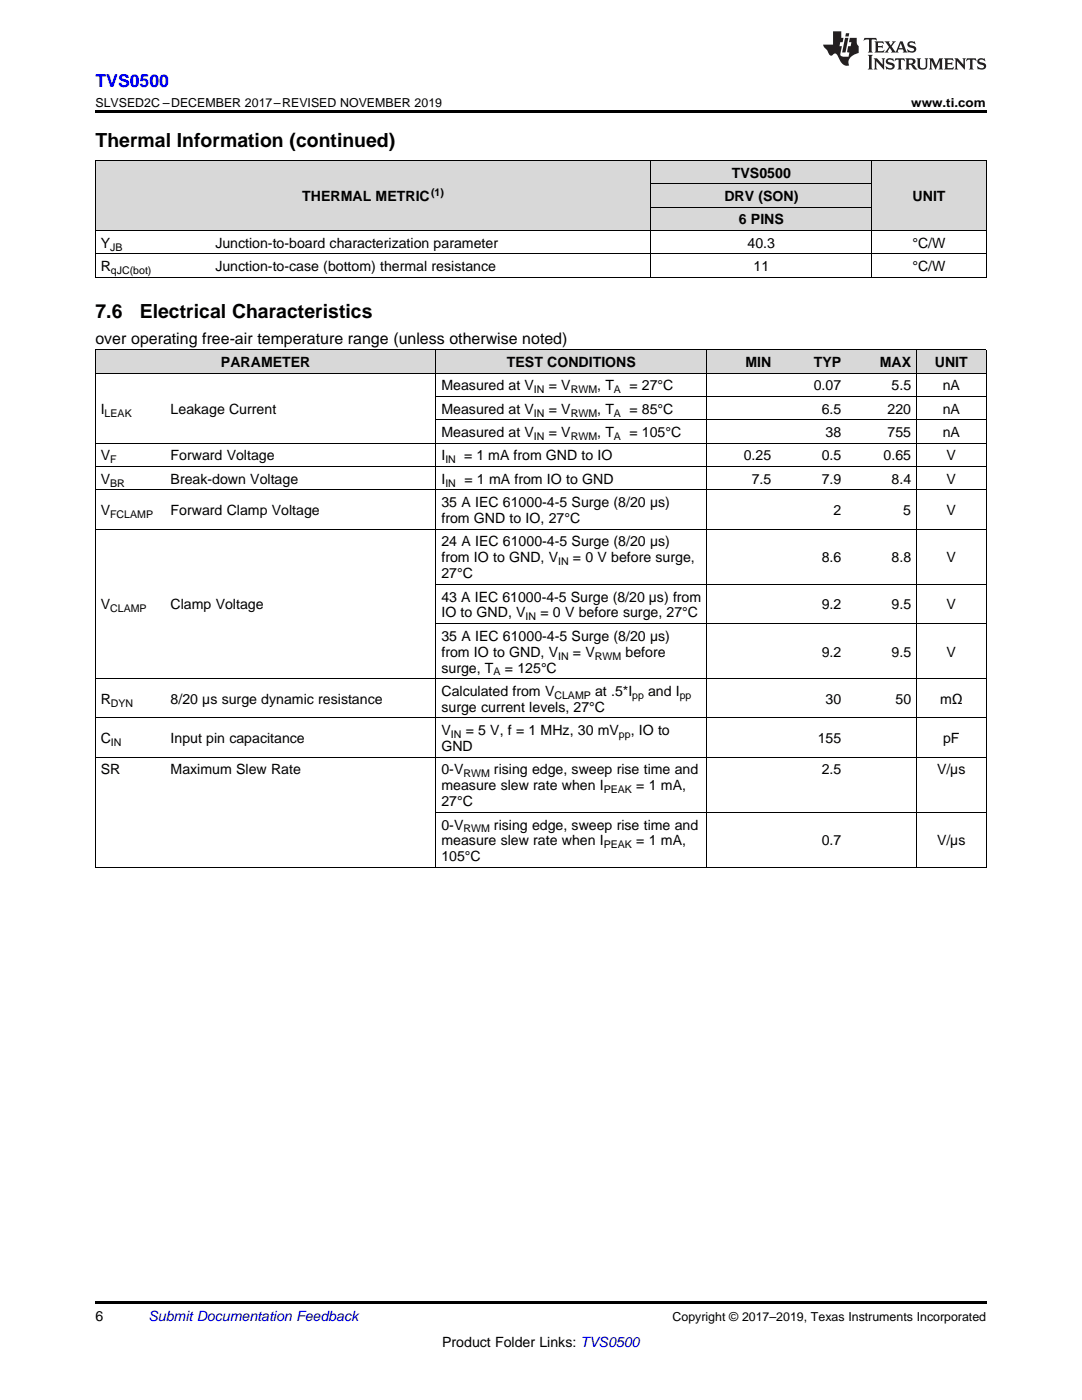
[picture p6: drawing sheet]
<svg xmlns="http://www.w3.org/2000/svg" width="216mm" height="279mm" viewBox="0 0 216 279" stroke-linecap="round" stroke-linejoin="round" font-family="sans-serif">
<defs><g id="words">
<g font-size="3.9">
<text x="19" y="29.3">Thermal Information (continued)</text>
<text x="19" y="63.5">7.6</text>
<text x="27.9" y="63.5">Electrical Characteristics</text>
</g>
<text font-size="3.5" fill="#00f" x="19" y="17.3">TVS0500</text>
<text font-size="3.2" x="19" y="68.6">over operating free-air temperature range (unless otherwise noted)</text>
<g font-size="2.8">
<text x="146" y="35.5">TVS0500</text>
<text x="60.3" y="40.1">THERMAL METRIC</text>
<text x="144.5" y="40.1">DRV (SON)</text>
<text x="182.1" y="40.1">UNIT</text>
<text x="147.4" y="44.8">6 PINS</text>
<text x="20.1" y="49.5">Y</text>
<text x="43" y="49.5">Junction-to-board characterization parameter</text>
<text x="149.2" y="49.5">40.3</text>
<text x="182.1" y="49.5">°C/W</text>
<text x="20.1" y="54.1">R</text>
<text x="43" y="54.1">Junction-to-case (bottom) thermal resistance</text>
<text x="150.4" y="54.1">11</text>
<text x="182.1" y="54.1">°C/W</text>
<text x="44.1" y="73.3">PARAMETER</text>
<text x="88.1" y="77.9">Measured at V</text>
<text x="101.1" y="73.3">TEST CONDITIONS</text>
<text x="109.5" y="77.9">= V</text>
<text x="119.2" y="77.9">, T</text>
<text x="125.6" y="77.9">= 27°C</text>
<text x="148.7" y="73.3">MIN</text>
<text x="162.4" y="73.3">TYP</text>
<text x="162.4" y="77.9">0.07</text>
<text x="175.5" y="73.3">MAX</text>
<text x="177.9" y="77.9">5.5</text>
<text x="186.5" y="73.3">UNIT</text>
<text x="188.1" y="77.9">nA</text>
<text x="20.1" y="82.6">I</text>
<text x="34" y="82.6">Leakage Current</text>
<text x="88.1" y="82.6">Measured at V</text>
<text x="109.5" y="82.6">= V</text>
<text x="119.2" y="82.6">, T</text>
<text x="125.6" y="82.6">= 85°C</text>
<text x="164" y="82.6">6.5</text>
<text x="177.1" y="82.6">220</text>
<text x="188.1" y="82.6">nA</text>
<text x="88.1" y="87.2">Measured at V</text>
<text x="109.5" y="87.2">= V</text>
<text x="119.2" y="87.2">, T</text>
<text x="125.6" y="87.2">= 105°C</text>
<text x="164.7" y="87.2">38</text>
<text x="177.1" y="87.2">755</text>
<text x="188.1" y="87.2">nA</text>
<text x="20.1" y="91.9">V</text>
<text x="34" y="91.9">Forward Voltage</text>
<text x="88.1" y="91.9">I</text>
<text x="92.6" y="91.9">= 1 mA from GND to IO</text>
<text x="148.4" y="91.9">0.25</text>
<text x="164" y="91.9">0.5</text>
<text x="176.3" y="91.9">0.65</text>
<text x="188.9" y="91.9">V</text>
<text x="20.1" y="96.6">V</text>
<text x="34" y="96.6">Break-down Voltage</text>
<text x="88.1" y="96.6">I</text>
<text x="88.1" y="101.2">35 A IEC 61000-4-5 Surge (8/20 µs)</text>
<text x="92.7" y="96.6">= 1 mA from IO to GND</text>
<text x="150" y="96.6">7.5</text>
<text x="164" y="96.6">7.9</text>
<text x="177.9" y="96.6">8.4</text>
<text x="188.9" y="96.6">V</text>
<text x="20.1" y="102.8">V</text>
<text x="34" y="102.8">Forward Clamp Voltage</text>
<text x="88.1" y="104.4">from GND to IO, 27°C</text>
<text x="166.3" y="102.8">2</text>
<text x="180.2" y="102.8">5</text>
<text x="188.9" y="102.8">V</text>
<text x="88.1" y="109">24 A IEC 61000-4-5 Surge (8/20 µs)</text>
<text x="88.1" y="112.2">from IO to GND, V</text>
<text x="114.3" y="112.2">= 0 V before surge,</text>
<text x="164" y="112.2">8.6</text>
<text x="177.9" y="112.2">8.8</text>
<text x="188.9" y="112.2">V</text>
<text x="88.1" y="115.4">27°C</text>
<text x="20.1" y="121.6">V</text>
<text x="34" y="121.6">Clamp Voltage</text>
<text x="88.1" y="120.1">43 A IEC 61000-4-5 Surge (8/20 µs) from</text>
<text x="88.1" y="123.2">IO to GND, V</text>
<text x="107.8" y="123.2">= 0 V before surge, 27°C</text>
<text x="164" y="121.6">9.2</text>
<text x="177.9" y="121.6">9.5</text>
<text x="188.9" y="121.6">V</text>
<text x="88.1" y="127.9">35 A IEC 61000-4-5 Surge (8/20 µs)</text>
<text x="88.1" y="131.1">from IO to GND, V</text>
<text x="114.3" y="131.1">= V</text>
<text x="124.8" y="131.1">before</text>
<text x="164" y="131.1">9.2</text>
<text x="177.9" y="131.1">9.5</text>
<text x="188.9" y="131.1">V</text>
<text x="88.1" y="134.2">surge, T</text>
<text x="100.8" y="134.2">= 125°C</text>
<text x="20.1" y="140.5">R</text>
<text x="34" y="140.5">8/20 µs surge dynamic resistance</text>
<text x="88.1" y="138.9">Calculated from V</text>
<text x="88.1" y="142.1">surge current levels, 27°C</text>
<text x="118.7" y="138.9">at .5*I</text>
<text x="129.3" y="138.9">and I</text>
<text x="164.7" y="140.5">30</text>
<text x="178.7" y="140.5">50</text>
<text x="187.6" y="140.5">mΩ</text>
<text x="20.1" y="148.3">C</text>
<text x="34" y="148.3">Input pin capacitance</text>
<text x="88.1" y="146.7">V</text>
<text x="88.1" y="149.9">GND</text>
<text x="92.9" y="146.7">= 5 V, f = 1 MHz, 30 mV</text>
<text x="125.9" y="146.7">, IO to</text>
<text x="163.2" y="148.3">155</text>
<text x="188.2" y="148.3">pF</text>
<text x="20.1" y="154.6">SR</text>
<text x="34" y="154.6">Maximum Slew Rate</text>
<text x="88.1" y="154.6">0-V</text>
<text x="98.6" y="154.6">rising edge, sweep rise time and</text>
<text x="164" y="154.6">2.5</text>
<text x="187" y="154.6">V/µs</text>
<text x="88.1" y="157.7">measure slew rate when I</text>
<text x="88.1" y="160.9">27°C</text>
<text x="127" y="157.7">= 1 mA,</text>
<text x="88.1" y="165.6">0-V</text>
<text x="98.6" y="165.6">rising edge, sweep rise time and</text>
<text x="88.1" y="168.7">measure slew rate when I</text>
<text x="88.1" y="171.9">105°C</text>
<text x="127" y="168.7">= 1 mA,</text>
<text x="164" y="168.7">0.7</text>
<text x="187" y="168.7">V/µs</text>
<text x="19" y="263.6">6</text>
<text x="88.2" y="268.9">Product Folder Links: TVS0500</text>
</g>
<text font-size="2.8" fill="#0000c8" x="29.6" y="263.6">Submit Documentation Feedback</text>
<g font-size="2.5">
<text x="19" y="21.4">SLVSED2C –DECEMBER 2017–REVISED NOVEMBER 2019</text>
<text x="181.8" y="21.4">www.ti.com</text>
<text x="134.2" y="263.6">Copyright © 2017–2019, Texas Instruments Incorporated</text>
</g>
<g font-size="2.1">
<text x="86" y="39">(1)</text>
<text x="22" y="50">JB</text>
<text x="22.1" y="54.7">qJC(bot)</text>
<text x="20.9" y="83.1">LEAK</text>
<text x="106.5" y="78.5">IN</text>
<text x="106.5" y="83.1">IN</text>
<text x="113.9" y="78.5">RWM</text>
<text x="113.9" y="83.1">RWM</text>
<text x="122.5" y="78.5">A</text>
<text x="122.5" y="83.1">A</text>
<text x="106.5" y="87.8">IN</text>
<text x="113.9" y="87.8">RWM</text>
<text x="122.5" y="87.8">A</text>
<text x="22" y="92.5">F</text>
<text x="88.9" y="92.5">IN</text>
<text x="22" y="97.1">BR</text>
<text x="88.9" y="97.1">IN</text>
<text x="22" y="103.4">FCLAMP</text>
<text x="111.4" y="112.8">IN</text>
<text x="22" y="122.2">CLAMP</text>
<text x="104.9" y="123.8">IN</text>
<text x="111.4" y="131.6">IN</text>
<text x="118.7" y="131.6">RWM</text>
<text x="98.5" y="134.8">A</text>
<text x="22.1" y="141">DYN</text>
<text x="110.6" y="139.5">CLAMP</text>
<text x="126.1" y="139.5">pp</text>
<text x="135.6" y="139.5">pp</text>
<text x="22.1" y="148.9">IN</text>
<text x="90" y="147.3">IN</text>
<text x="123.5" y="147.3">pp</text>
<text x="92.5" y="155.1">RWM</text>
<text x="120.5" y="158.3">PEAK</text>
<text x="92.5" y="166.1">RWM</text>
<text x="120.5" y="169.3">PEAK</text>
</g>
</g></defs>
<g fill="#d8d8d8">
<path d="M19 69.9h14v4.6h-14z"/>
<path d="M33 69.9h54v4.6h-54z"/>
<path d="M87 69.9h54v4.6h-54z"/>
<path d="M141 69.9h14v4.6h-14z"/>
<path d="M155 69.9h13.9v4.6h-13.9z"/>
<path d="M168.9 69.9h14v4.6h-14z"/>
<path d="M182.9 69.9h13.9v4.6h-13.9z"/>
<path d="M19 32.1h22.9v14h-22.9z"/>
<path d="M41.9 32.1h88v14h-88z"/>
<path d="M174 32.1h22.8v14h-22.8z"/>
<path d="M129.9 41.4h44.1v4.7h-44.1z"/>
<path d="M129.9 36.8h44.1v4.6h-44.1z"/>
<path d="M129.9 32.1h44.1v4.7h-44.1z"/>
</g>
<g fill="#000">
<path d="M19 22h177.8v.5h-177.8zM19 55.4h.2zM129.8 55.4h.1zM173.8 55.4h.2zM196.7 55.4h.1zM19 173.1l.2 .1zM86.9 173.1l.1 .1zM140.9 173.1l.1 .1zM154.9 173.1l.1 .1zM168.8 173.1l.1 .1zM182.8 173.1l.1 .1zM196.7 173.1l.1 .1z"/>
<path d="M19 259.7h177.8v.5h-177.8z"/>
</g>
<g fill="none" stroke="#000" stroke-width=".2">
<path d="M19 32h177.8M19.1 32.1v23.3M129.9 32.1v23.3M129.9 36.7h44M173.9 32.1v23.3M196.8 32.1v23.3M19 55.3h177.8M19 50.7h177.8M19 46h177.8M129.9 41.4h44M19 74.5h177.8M19 69.8h177.8"/>
<path d="M19.1 69.8v103.4M87 69.8v103.4M87 79.1h109.8M141 69.8v103.4M182.8 69.8v103.4M196.8 69.8v103.4M19 97.8h177.8M19 93.1h177.8M19 88.5h177.8M87 83.8h109.8M19 105.6h177.8M87 116.6h109.8"/>
<path d="M19 135.4h177.8M87 124.4h109.8M19 151.1h177.8M19 143.3h177.8M19 173.1h177.8M87 162.1h109.8"/>
</g>
<g fill="#231f20">
<path d="M172.5 7.6l-.1 .5 .4-.2h.6v.1v2.1l-.2 .4h.9l-.2-.4v-2.1l.1-.1h.5l.5 .2-.2-.5zM174.5 8.3l.2 .3v1.5l-.2 .4h1.8l.2-.6a1.04 1.04 0 0 1-1.3 .2v-.7h.6l.3 .2v-.6l-.3 .2h-.6v-.6l.8-.1 .4 .3-.2-.5zM176.5 8.3l.9 1.1-.9 1.1h.8l-.2-.2 .4-.7 .5 .7-.2 .2h1.5l-.2-.2 .2-.4h.9l.1 .4-.2 .2h1l-.3-.3-.7-1.9h-.5l-.9 2-.8-1 .9-1h-.8l.1 .3-.4 .5-.3-.6 .1-.2zM179.7 8.6l.4 1h-.7zM181.3 8.4a.63 .63 0 0 0-.2 .7 .63 .63 0 0 0 .6 .4l.6 .2 .1 .2a.75 .75 0 0 1-.7 .4 .75 .75 0 0 1-.6-.5l.1 .7 .1-.1a1.11 1.11 0 0 0 1.5-.6 1.13 1.13 0 0 0-1.2-.8l-.1-.4a1.04 1.04 0 0 1 1.2 .2l-.2-.5-.2 .1-.4-.2zM173.2 10.9l.2 .4v2.2l-.2 .4h1l-.3-.4v-2.2l.3-.4zM174.3 11.6l.3 .4v1.5l-.3 .4h.8l-.2-.4v-1.3l1.5 1.7v-1.9l.2-.4h-.7l.2 .4v.9l-1.1-1.3zM177 11.8a.62 .62 0 0 0-.2 .7 .62 .62 0 0 0 .6 .4l.6 .1 .1 .3a.76 .76 0 0 1-.7 .3 .76 .76 0 0 1-.7-.4l.2 .7 .1-.1a1.11 1.11 0 0 0 1.5-.6 1.13 1.13 0 0 0-1.2-.8l-.1-.4a1.04 1.04 0 0 1 1.2 .2l-.2-.6-.2 .1-.5-.1zM178.7 11.6l-.2 .6a.61 .61 0 0 1 .8-.3v1.6l-.2 .4h.9l-.2-.4v-1.6a.63 .63 0 0 1 .7 .3l-.1-.6zM180.6 11.6l.3 .4v1.5l-.3 .4h1l-.2-.2-.1-.8 .6 .2a.76 .76 0 0 0 1.2 .7l-1-1a.58 .58 0 0 0 .6-.5 .58 .58 0 0 0-.5-.6zM181.4 11.9h.1a.45 .45 0 0 1 .5 .1 .45 .45 0 0 1 .1 .5l-.8 .2zM182.9 11.6l.2 .2a2.17 2.17 0 0 0 .3 1.9 .99 .99 0 0 0 1.6-.6v-1.1l.2-.4h-.7l.2 .2a1.92 1.92 0 0 1-.2 1.8 .6 .6 0 0 1-.9-.5v-1.1l.2-.4zM185.4 11.6l.2 .4v1.5l-.2 .4h.7l-.2-.4v-1.4l.8 1.8 .8-1.8v1.4l-.2 .4h.9l-.2-.4v-1.5l.2-.4h-.8l-.6 1.5-.6-1.5zM188.4 11.6l.2 .4v1.5l-.2 .4h1.8l.1-.6a1.04 1.04 0 0 1-1.2 .1v-.6h.5l.4 .2v-.6l-.4 .2h-.5v-.7h.8l.3 .3-.1-.6zM190.5 11.6l.2 .4v1.5l-.2 .4h.7l-.2-.4v-1.3l1.5 1.7v-1.9l.2-.4h-.7l.2 .4v.9l-1.1-1.3zM192.9 11.6l-.1 .6a.61 .61 0 0 1 .7-.3l.1 1.6-.3 .4h1l-.3-.4 .1-1.6a.63 .63 0 0 1 .7 .3l-.1-.6zM195.2 11.8a.62 .62 0 0 0-.2 .7 .62 .62 0 0 0 .6 .4l.6 .1 .1 .3a.76 .76 0 0 1-.7 .3 .76 .76 0 0 1-.6-.4l.1 .7 .1-.1a1.11 1.11 0 0 0 1.6-.6 1.13 1.13 0 0 0-1.3-.8l-.1-.4a1.04 1.04 0 0 1 1.2 .2l-.1-.6-.2 .1-.5-.1z"/>
<path d="M166.2 6.3v2.6h-1.9v.4l.8 .9a.91 .91 0 0 0 1 .8 .56 .56 0 0 1 .5-.3 .56 .56 0 0 1 .5 .3l.4 .8a1.53 1.53 0 0 0 1.9 1.2 1.54 1.54 0 0 1 1-2.1l.9-.3v-1.4a1.52 1.52 0 0 1-.4-1.6h-1.3l-.2 .8h.5l-.2 .8h-.5l-.1 1v.2l.4 .1-.2 .8a1.93 1.93 0 0 1-1.6-.3l.3-1.8h-.5l.2-.8h.4l.2-.8h-.4v-1.3zM168.6 7.6l-.6 2.9h.7l.6-2.9zM168.8 6.6l-.1 .7h.6l.2-.7z"/>
</g>
<use href="#words"/>
</svg>
